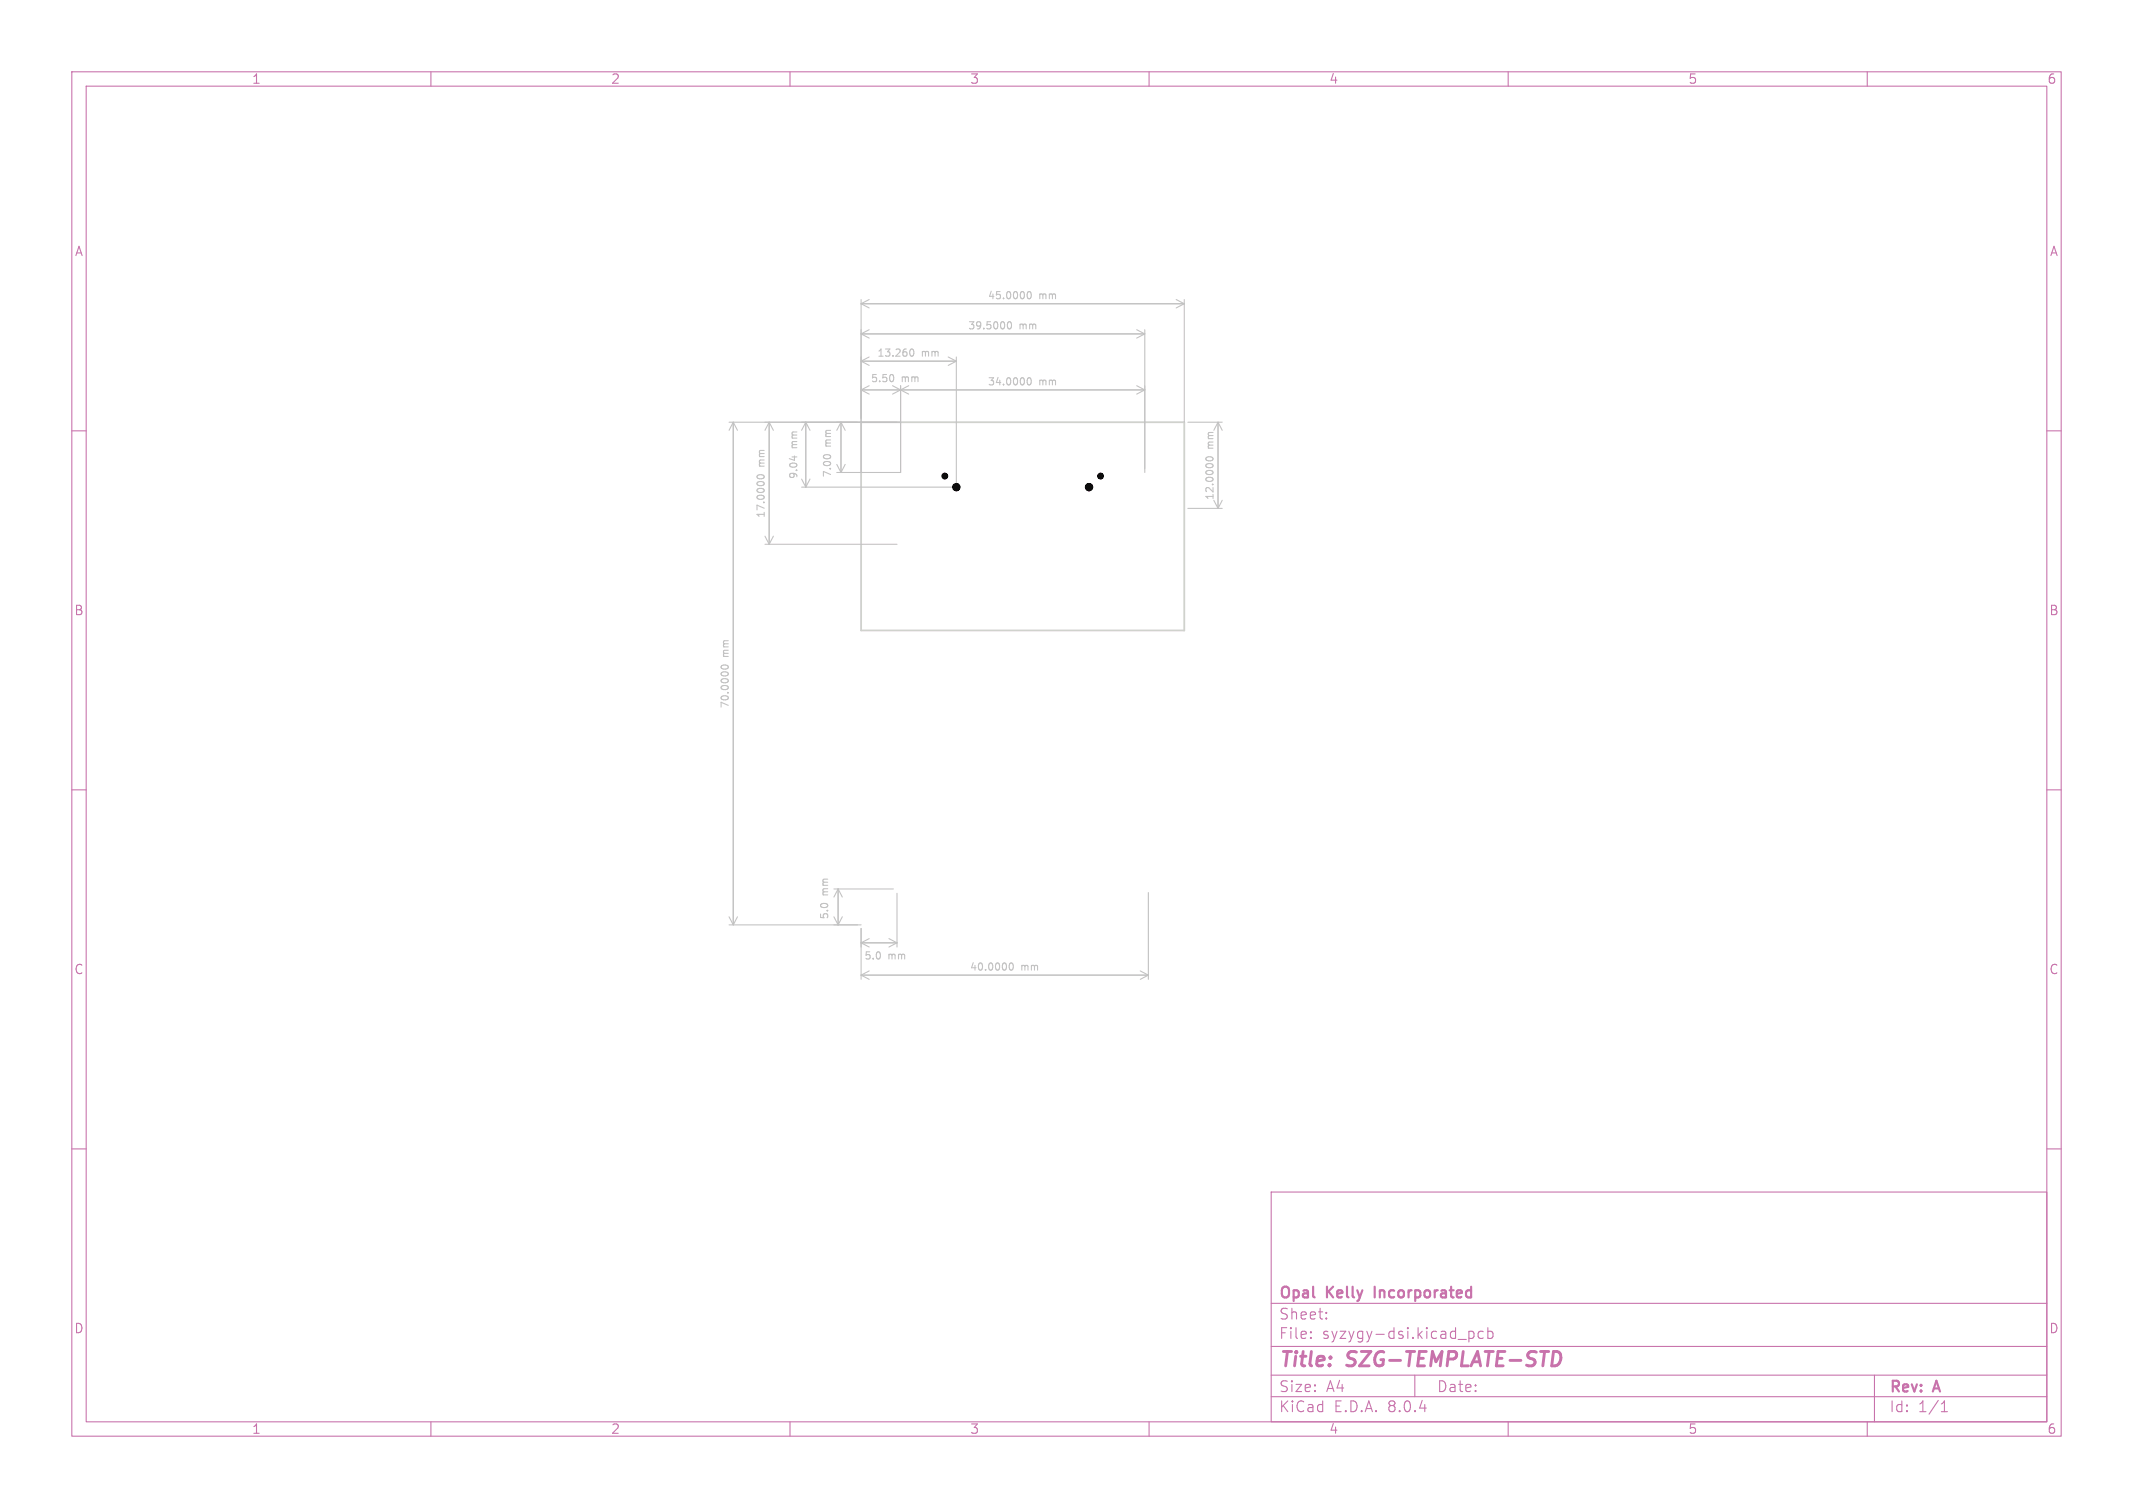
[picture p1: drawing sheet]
<svg xmlns="http://www.w3.org/2000/svg" width="297mm" height="210mm" viewBox="0 0 297 210" stroke-linecap="round" stroke-linejoin="round" font-family="sans-serif">
<defs><g id="words">
<g font-size="2.8" fill="#c872ab">
<text x="178" y="190.9">Title:</text>
<text x="187.7" y="190.9">SZG-TEMPLATE-STD</text>
</g>
<g font-size="2.1" fill="#c872ab">
<text x="178" y="184">Sheet:</text>
<text x="178" y="181.2">Opal</text>
<text x="184.8" y="181.2">Kelly</text>
<text x="192.1" y="181.2">Incorporated</text>
<text x="178" y="186.7">File:</text>
<text x="184.1" y="186.7">syzygy-dsi.kicad_pcb</text>
<text x="178" y="196.9">KiCad</text>
<text x="178" y="194.1">Size:</text>
<text x="184.7" y="194.1">A4</text>
<text x="185.7" y="196.9">E.D.A.</text>
<text x="193.3" y="196.9">8.0.4</text>
<text x="200" y="194.1">Date:</text>
<text x="263" y="194.3">Rev:</text>
<text x="263" y="196.9">Id:</text>
<text x="267.1" y="196.9">1/1</text>
<text x="269.4" y="194.3">A</text>
</g>
<g font-size="1.8" fill="#c872ab">
<text x="35" y="11.9">1</text>
<text x="85" y="11.9">2</text>
<text x="135" y="11.9">3</text>
<text x="185" y="11.9">4</text>
<text x="235" y="11.9">5</text>
<text x="285" y="11.9">6</text>
<text x="10.3" y="35.9">A</text>
<text x="285.4" y="35.9">A</text>
<text x="10.3" y="85.9">B</text>
<text x="285.3" y="85.9">B</text>
<text x="10.3" y="135.9">C</text>
<text x="285.3" y="135.9">C</text>
<text x="10.3" y="185.9">D</text>
<text x="285.3" y="185.9">D</text>
<text x="35" y="199.9">1</text>
<text x="85" y="199.9">2</text>
<text x="135" y="199.9">3</text>
<text x="185" y="199.9">4</text>
<text x="235" y="199.9">5</text>
<text x="285" y="199.9">6</text>
</g>
<g font-size="1.4" fill="#c2c2c2">
<text x="137.5" y="41.9">45.0000</text>
<text x="144.7" y="41.9">mm</text>
<text x="134.7" y="46.1">39.5000</text>
<text x="141.9" y="46.1">mm</text>
<text x="121.2" y="53.4">5.50</text>
<text x="122.1" y="49.9">13.260</text>
<text x="125.5" y="53.4">mm</text>
<text x="128.3" y="49.9">mm</text>
<text x="137.5" y="53.9">34.0000</text>
<text x="144.7" y="53.9">mm</text>
<text x="106.7" y="65" transform="rotate(-90 106.7 65)">mm</text>
<text x="111.2" y="62.5" transform="rotate(-90 111.2 62.5)">mm</text>
<text x="115.9" y="62.3" transform="rotate(-90 115.9 62.3)">mm</text>
<text x="169.2" y="62.5" transform="rotate(-90 169.2 62.5)">mm</text>
<text x="111.2" y="66.8" transform="rotate(-90 111.2 66.8)">9.04</text>
<text x="115.9" y="66.6" transform="rotate(-90 115.9 66.6)">7.00</text>
<text x="169.2" y="69.7" transform="rotate(-90 169.2 69.7)">12.0000</text>
<text x="106.7" y="72.2" transform="rotate(-90 106.7 72.2)">17.0000</text>
<text x="101.7" y="91.5" transform="rotate(-90 101.7 91.5)">mm</text>
<text x="101.7" y="98.7" transform="rotate(-90 101.7 98.7)">70.0000</text>
<text x="115.5" y="124.7" transform="rotate(-90 115.5 124.7)">mm</text>
<text x="115.5" y="128.1" transform="rotate(-90 115.5 128.1)">5.0</text>
<text x="120.3" y="133.8">5.0</text>
<text x="123.7" y="133.8">mm</text>
<text x="135" y="135.4">40.0000</text>
<text x="142.2" y="135.4">mm</text>
</g>
</g></defs>
<g fill="none" stroke="#c872ab" stroke-width=".15">
<path d="M10 10h277v190h-277zM12 12h273v186h-273zM60 10v2M110 10v2M160 10v2M210 10v2M260 10v2M10 60h2M285 60h2M10 110h2M285 110h2M10 160h2"/>
<path d="M285 160h2M177 166h108v32h-108zM60 198v2M110 198v2M160 198v2M177 194.5h108M177 191.5h108M177 187.5h108M177 181.5h108M182.5 186.3h.1l-.1 .1M182.5 186.3v.1M182.5 185.5v.1"/>
<path d="M182.5 185.5h.1l-.1 .1M184.7 183.6v.1M184.7 183.6h-.1l.1 .1M184.7 182.8v.1M184.7 182.8h-.1l.1 .1M197 191.5v3M204.5 185.4v1.5M204.5 185.5l.5-.1 .2 .3v.4l-.1 .2-.1 .1-.5-.1M206.5 185.5l-.4-.1-.3 .3v.4l.2 .2 .1 .1 .4-.1M207.2 185.5l.4-.1 .3 .3v.4l-.2 .2-.1 .1-.4-.1M207.2 184.9v1.5M210 198v2"/>
<path d="M260 198v2M261 191.5v6.5M270.3 196.6h.9M270.3 195.5l.4-.4v1.5"/>
</g>
<path d="M216.8 188.2a.97 .97 0 0 1 .4 1.5l-.4 .4" fill="none" stroke="#c872ab" stroke-width=".4"/>
<path d="M191.4 179.2v1.5" fill="none" stroke="#c872ab" stroke-width=".3"/>
<path d="M119.9 58.8h45v29h-45z" fill="none" stroke="#d0d2cd" stroke-width=".25"/>
<g fill="#d0d2cd" stroke="#d0d2cd" stroke-width=".14">
<circle cx="133.2" cy="67.8" r=".51"/>
<circle cx="151.6" cy="67.8" r=".51"/>
<circle cx="131.6" cy="66.3" r=".4"/>
<circle cx="153.2" cy="66.3" r=".4"/>
</g>
<g fill="none" stroke="#c2c2c2" stroke-width=".15">
<path d="M101.5 58.8h23.9M102.1 58.8v70M102.1 58.8l.6 1.1M102.1 58.8l-.6 1.1M107.1 58.8v17M107.1 58.8l.6 1.1M107.1 58.8l-.6 1.1M112.2 58.8v9M112.2 58.8l.6 1.1M112.2 58.8l-.6 1.1M117.1 58.8v7M117.1 58.8l.6 1.1"/>
<path d="M117.1 58.8l-.6 1.1M119.9 41.7v24.1M119.9 54.3h39.5M119.9 54.3l1.1 .6M119.9 42.3h45M119.9 42.3l1.1 .6M119.9 50.3h13.3M119.9 50.3l1.1 .6M119.9 46.5h39.5M119.9 46.5l1.1 .6M121 53.7l-1.1 .6M121 41.7l-1.1 .6"/>
<path d="M121 49.7l-1.1 .6M121 45.9l-1.1 .6M124.3 53.7l2.2 1.2M124.3 52.2l.1 .3-.1 .6M125.4 53.7v12.1h-8.9M126.5 53.7l-2.2 1.2M126.7 48.8l.2-.2a.53 .53 0 0 1 .4 .5 .53 .53 0 0 1-.4 .5l-.2-.2M132 49.7l1.2 .6M133.2 49.7v17.6M133.2 50.3l-1.2 .6M140.4 44.9l.1-.1a.53 .53 0 0 1 .4 .5 .53 .53 0 0 1-.4 .5 .66 .66 0 0 1-.1-.9zM143.1 40.7l.2-.1a.53 .53 0 0 1 .3 .5 .53 .53 0 0 1-.3 .5l-.2-.1-.1-.3z"/>
<path d="M143.1 52.7l.2-.1a.53 .53 0 0 1 .3 .5 .53 .53 0 0 1-.3 .5l-.2-.1-.1-.3zM158.3 53.7l1.1 .6M158.3 45.9l1.1 .6M159.4 45.9v19.9M159.4 54.3l-1.1 .6M159.4 46.5l-1.1 .6M163.8 41.7l1.1 .6M164.9 41.7v17.1M164.9 42.3l-1.1 .6M165.4 58.8h4.8M169.6 58.8v12M169.6 58.8l.6 1.1"/>
<path d="M169.6 58.8l-.6 1.1M105.5 66.3a.59 .59 0 0 1 .9 .1 .57 .57 0 0 1-1-.1zM106.5 75.8h18.4M106.5 74.7l.6 1.1M107.7 74.7l-.6 1.1M110.3 63.6h.7M110.6 63.5v.6M111.6 67.8h21.1M111.6 66.7l.6 1.1M112.8 66.7l-.6 1.1M114.7 63.6a.63 .63 0 0 1 1 0M116.5 64.7l.6 1.1"/>
<path d="M117.7 64.7l-.6 1.1M165.4 70.8h4.8M168 63.8a.59 .59 0 0 1 .9 .1 .57 .57 0 0 1-1-.1zM169 69.7l.6 1.1M170.2 69.7l-.6 1.1M100.5 92.8a.59 .59 0 0 1 .9 .1 .57 .57 0 0 1-1-.1zM101.5 128.8h18.4M101.5 127.7l.6 1.1M102.7 127.7l-.6 1.1M116.1 123.8h8.3M116.1 127.7l.6 1.1M116.7 123.8v5"/>
<path d="M116.7 123.8l.6 1.1M116.7 123.8l-.6 1.1M117.3 127.7l-.6 1.1M119.9 129.3v7.1M119.9 135.8h40M119.9 135.8l1.1 .6M119.9 131.3h5M119.9 131.3l1.1 .6M121 135.2l-1.1 .6M121 130.7l-1.1 .6M123.8 130.7l1.1 .6M124.9 124.4v7.5"/>
<path d="M124.9 131.3l-1.1 .6M140.7 134.2l.1-.1a.53 .53 0 0 1 .3 .5 .53 .53 0 0 1-.3 .5 .67 .67 0 0 1-.1-.9zM158.8 135.2l1.1 .6M159.9 124.3v12.1M159.9 135.8l-1.1 .6"/>
</g>
<g fill="#c2c2c2" stroke="#c2c2c2" stroke-width=".14">
<circle cx="133.2" cy="67.8" r=".51"/>
<circle cx="151.6" cy="67.8" r=".51"/>
<circle cx="131.6" cy="66.3" r=".4"/>
<circle cx="153.2" cy="66.3" r=".4"/>
</g>
<g fill="#000" stroke="#000" stroke-width=".14">
<circle cx="131.6" cy="66.3" r=".4"/>
<circle cx="133.2" cy="67.8" r=".51"/>
<circle cx="151.6" cy="67.8" r=".51"/>
<circle cx="153.2" cy="66.3" r=".4"/>
</g>
<use href="#words"/>
</svg>
